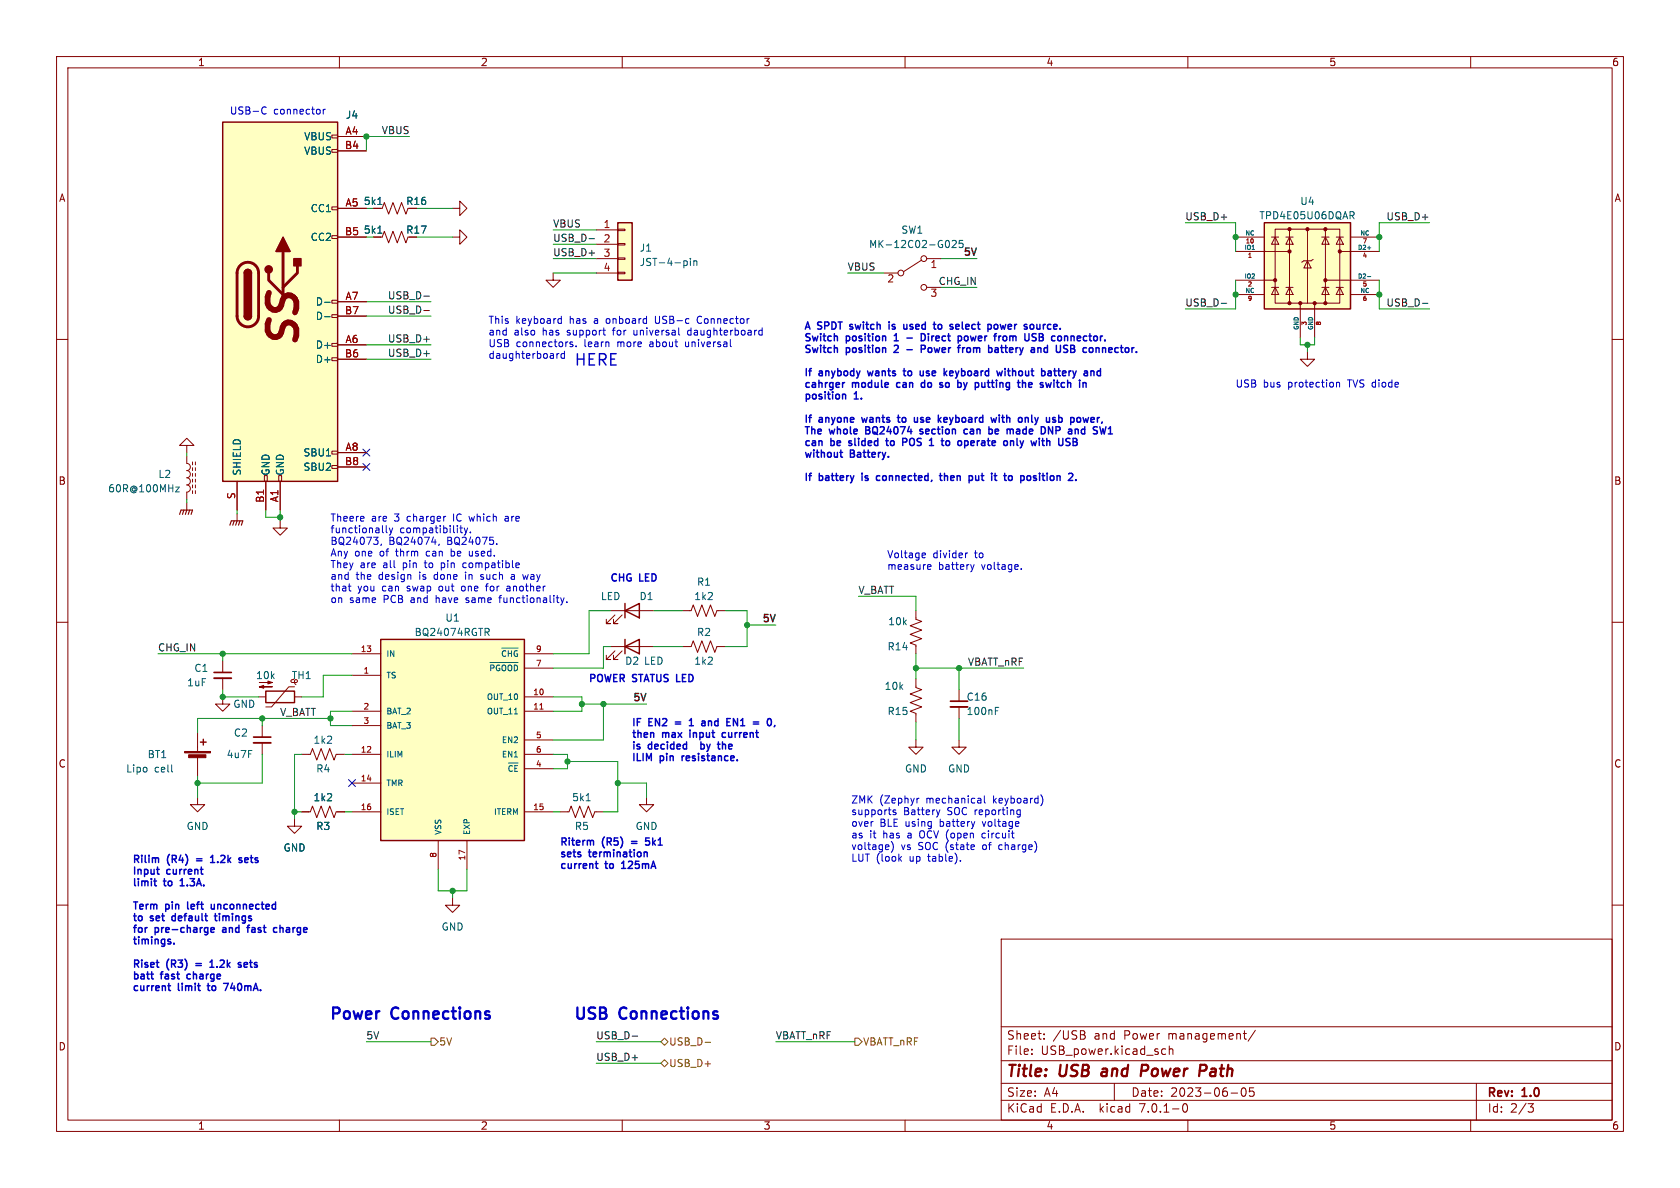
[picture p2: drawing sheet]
<svg xmlns="http://www.w3.org/2000/svg" width="297mm" height="210mm" viewBox="0 0 297 210" stroke-linecap="round" stroke-linejoin="round" font-family="sans-serif">
<defs><g id="words">
<text font-size="7.1" fill="#840000" x="53.8" y="61.8" transform="rotate(-90 53.8 61.8)">SS</text>
<g font-size="2.8" fill="#0000c2">
<text x="101.6" y="64.8">HERE</text>
<text x="58.4" y="180.3">Power</text>
<text x="69.4" y="180.3">Connections</text>
<text x="101.6" y="180.3">USB</text>
<text x="109.7" y="180.3">Connections</text>
</g>
<g font-size="2.8" fill="#840000">
<text x="178" y="190.8">Title:</text>
<text x="187.4" y="190.8">USB</text>
<text x="195.5" y="190.8">and</text>
<text x="203" y="190.8">Power</text>
<text x="213.9" y="190.8">Path</text>
</g>
<g font-size="2.1" fill="#840000">
<text x="178" y="183.9">Sheet:</text>
<text x="186.2" y="183.9">/USB</text>
<text x="193.4" y="183.9">and</text>
<text x="198.7" y="183.9">Power</text>
<text x="206.6" y="183.9">management/</text>
<text x="178" y="186.6">File:</text>
<text x="184" y="186.6">USB_power.kicad_sch</text>
<text x="178" y="196.8">KiCad</text>
<text x="178" y="194">Size:</text>
<text x="184.6" y="194">A4</text>
<text x="185.7" y="196.8">E.D.A.</text>
<text x="194.4" y="196.8">kicad</text>
<text x="200" y="194">Date:</text>
<text x="201.5" y="196.8">7.0.1-0</text>
<text x="206.9" y="194">2023-06-05</text>
<text x="263" y="194.2">Rev:</text>
<text x="263" y="196.8">Id:</text>
<text x="267" y="196.8">2/3</text>
<text x="269.2" y="194.2">1.0</text>
</g>
<g font-size="1.8" fill="#840000">
<text x="35" y="11.8">1</text>
<text x="85" y="11.8">2</text>
<text x="135" y="11.8">3</text>
<text x="185" y="11.8">4</text>
<text x="235" y="11.8">5</text>
<text x="285" y="11.8">6</text>
<text x="10.4" y="35.8">A</text>
<text x="285.4" y="35.8">A</text>
<text x="64.3" y="41.5">5k1</text>
<text x="64.3" y="36.4">5k1</text>
<text x="71.8" y="41.5">R17</text>
<text x="71.8" y="36.4">R16</text>
<text x="10.3" y="85.8">B</text>
<text x="285.3" y="85.8">B</text>
<text x="10.3" y="135.8">C</text>
<text x="285.3" y="135.8">C</text>
<text x="10.3" y="185.8">D</text>
<text x="285.3" y="185.8">D</text>
<text x="35" y="199.8">1</text>
<text x="85" y="199.8">2</text>
<text x="135" y="199.8">3</text>
<text x="185" y="199.8">4</text>
<text x="235" y="199.8">5</text>
<text x="285" y="199.8">6</text>
</g>
<g font-size="1.8" fill="#0000c2">
<text x="40.6" y="20.3">USB-C</text>
<text x="48.4" y="20.3">connector</text>
<text x="86.4" y="57.3">This</text>
<text x="86.4" y="59.4">and</text>
<text x="90.9" y="59.4">also</text>
<text x="91.2" y="57.3">keyboard</text>
<text x="96" y="59.4">has</text>
<text x="100.4" y="59.4">support</text>
<text x="100.8" y="57.3">has</text>
<text x="105.2" y="57.3">a</text>
<text x="107.4" y="57.3">onboard</text>
<text x="108.6" y="59.4">for</text>
<text x="112.4" y="59.4">universal</text>
<text x="116.2" y="57.3">USB-c</text>
<text x="122.1" y="59.4">daughterboard</text>
<text x="123.8" y="57.3">Connector</text>
<text x="142.2" y="58.3">A SPDT</text>
<text x="150.7" y="58.3">switch</text>
<text x="158" y="58.3">is</text>
<text x="161" y="58.3">used</text>
<text x="166.8" y="58.3">to</text>
<text x="170" y="58.3">select</text>
<text x="177" y="58.3">power</text>
<text x="183.9" y="58.3">source.</text>
<text x="86.4" y="61.4">USB</text>
<text x="86.4" y="63.5">daughterboard</text>
<text x="91.3" y="61.4">connectors.</text>
<text x="103.4" y="61.4">learn</text>
<text x="109.3" y="61.4">more</text>
<text x="115.1" y="61.4">about</text>
<text x="121.5" y="61.4">universal</text>
<text x="142.2" y="60.4">Switch</text>
<text x="142.2" y="62.5">Switch</text>
<text x="149.7" y="60.4">position</text>
<text x="149.7" y="62.5">position</text>
<text x="158.6" y="60.4">1</text>
<text x="158.6" y="62.5">2</text>
<text x="164.1" y="60.4">Direct</text>
<text x="164.1" y="62.5">Power</text>
<text x="171" y="60.4">power</text>
<text x="171.1" y="62.5">from</text>
<text x="176.8" y="62.5">battery</text>
<text x="177.8" y="60.4">from</text>
<text x="183.6" y="60.4">USB</text>
<text x="184.7" y="62.5">and</text>
<text x="188.7" y="60.4">connector.</text>
<text x="189.5" y="62.5">USB</text>
<text x="194.7" y="62.5">connector.</text>
<text x="142.2" y="66.6">If</text>
<text x="142.2" y="68.6">cahrger</text>
<text x="142.2" y="70.7">position</text>
<text x="144.9" y="66.6">anybody</text>
<text x="150.8" y="68.6">module</text>
<text x="151.1" y="70.7">1.</text>
<text x="153.9" y="66.6">wants</text>
<text x="159" y="68.6">can</text>
<text x="160.7" y="66.6">to</text>
<text x="163.8" y="68.6">do</text>
<text x="163.9" y="66.6">use</text>
<text x="167.4" y="68.6">so</text>
<text x="168.5" y="66.6">keyboard</text>
<text x="170.9" y="68.6">by</text>
<text x="174.4" y="68.6">putting</text>
<text x="178.3" y="66.6">without</text>
<text x="182.4" y="68.6">the</text>
<text x="186.5" y="66.6">battery</text>
<text x="186.7" y="68.6">switch</text>
<text x="194.5" y="66.6">and</text>
<text x="218.4" y="68.6">USB</text>
<text x="223.3" y="68.6">bus</text>
<text x="227.8" y="68.6">protection</text>
<text x="238.5" y="68.6">TVS diode</text>
<text x="142.2" y="74.8">If</text>
<text x="142.2" y="76.9">The</text>
<text x="144.9" y="74.8">anyone</text>
<text x="146.8" y="76.9">whole</text>
<text x="152.9" y="74.8">wants</text>
<text x="153.5" y="76.9">BQ24074</text>
<text x="159.7" y="74.8">to</text>
<text x="162.9" y="74.8">use</text>
<text x="163.5" y="76.9">section</text>
<text x="167.5" y="74.8">keyboard</text>
<text x="171.7" y="76.9">can</text>
<text x="176.4" y="76.9">be</text>
<text x="177.3" y="74.8">with</text>
<text x="180" y="76.9">made</text>
<text x="182.5" y="74.8">only</text>
<text x="186.5" y="76.9">DNP</text>
<text x="187.7" y="74.8">usb</text>
<text x="191.7" y="76.9">and</text>
<text x="192.4" y="74.8">power,</text>
<text x="196.5" y="76.9">SW1</text>
<text x="142.2" y="78.9">can</text>
<text x="142.2" y="81">without</text>
<text x="147" y="78.9">be</text>
<text x="150.4" y="81">Battery.</text>
<text x="150.6" y="78.9">slided</text>
<text x="157.6" y="78.9">to</text>
<text x="160.8" y="78.9">POS</text>
<text x="166" y="78.9">1</text>
<text x="168.5" y="78.9">to</text>
<text x="171.8" y="78.9">operate</text>
<text x="180.2" y="78.9">only</text>
<text x="185.5" y="78.9">with</text>
<text x="142.2" y="85.1">If</text>
<text x="144.9" y="85.1">battery</text>
<text x="152.9" y="85.1">is</text>
<text x="155.8" y="85.1">connected,</text>
<text x="167.5" y="85.1">then</text>
<text x="172.9" y="85.1">put</text>
<text x="177.3" y="85.1">it</text>
<text x="180" y="85.1">to</text>
<text x="183.2" y="85.1">position</text>
<text x="58.4" y="92.3">Theere</text>
<text x="58.4" y="94.3">functionally</text>
<text x="65.7" y="92.3">are</text>
<text x="69.8" y="92.3">3</text>
<text x="70.7" y="94.3">compatibility.</text>
<text x="72.1" y="92.3">charger</text>
<text x="80.4" y="92.3">IC which</text>
<text x="89.8" y="92.3">are</text>
<text x="58.4" y="96.4">BQ24073,</text>
<text x="58.4" y="98.5">Any</text>
<text x="58.4" y="100.5">They</text>
<text x="62.7" y="98.5">one</text>
<text x="63.7" y="100.5">are</text>
<text x="67.2" y="98.5">of</text>
<text x="67.8" y="100.5">all</text>
<text x="68.8" y="96.4">BQ24074,</text>
<text x="70.2" y="98.5">thrm</text>
<text x="71.4" y="100.5">pin</text>
<text x="75.4" y="100.5">to</text>
<text x="75.6" y="98.5">can</text>
<text x="78.3" y="100.5">pin</text>
<text x="79.1" y="96.4">BQ24075.</text>
<text x="80.1" y="98.5">be</text>
<text x="82.3" y="100.5">compatible</text>
<text x="83.4" y="98.5">used.</text>
<text x="156.8" y="98.8">Voltage</text>
<text x="156.8" y="100.8">measure</text>
<text x="165" y="98.8">divider</text>
<text x="165.9" y="100.8">battery</text>
<text x="172.4" y="98.8">to</text>
<text x="173.6" y="100.8">voltage.</text>
<text x="58.4" y="102.6">and</text>
<text x="58.4" y="104.6">that</text>
<text x="58.4" y="106.7">on</text>
<text x="61.8" y="106.7">same</text>
<text x="63" y="102.6">the</text>
<text x="63.3" y="104.6">you</text>
<text x="67" y="102.6">design</text>
<text x="67.6" y="104.6">can</text>
<text x="67.9" y="106.7">PCB</text>
<text x="72.1" y="104.6">swap</text>
<text x="72.8" y="106.7">and</text>
<text x="74.3" y="102.6">is</text>
<text x="77" y="102.6">done</text>
<text x="77.3" y="106.7">have</text>
<text x="77.9" y="104.6">out</text>
<text x="82" y="104.6">one</text>
<text x="82.6" y="102.6">in</text>
<text x="82.8" y="106.7">same</text>
<text x="85.5" y="102.6">such</text>
<text x="86.5" y="104.6">for</text>
<text x="88.8" y="106.7">functionality.</text>
<text x="90.2" y="104.6">another</text>
<text x="91" y="102.6">a</text>
<text x="93.2" y="102.6">way</text>
<text x="107.9" y="102.9">CHG</text>
<text x="113.2" y="102.9">LED</text>
<text x="104.1" y="120.7">POWER STATUS LED</text>
<text x="111.8" y="128.4">IF</text>
<text x="111.8" y="130.5">then</text>
<text x="114.8" y="128.4">EN2</text>
<text x="117.2" y="130.5">max</text>
<text x="119.8" y="128.4">=</text>
<text x="122.4" y="130.5">input</text>
<text x="125.3" y="128.4">and</text>
<text x="128.6" y="130.5">current</text>
<text x="130.1" y="128.4">EN1</text>
<text x="135.2" y="128.4">=</text>
<text x="111.8" y="132.6">is</text>
<text x="111.8" y="134.6">ILIM</text>
<text x="114.7" y="132.6">decided</text>
<text x="116.8" y="134.6">pin</text>
<text x="121" y="134.6">resistance.</text>
<text x="124.8" y="132.6">by</text>
<text x="128.2" y="132.6">the</text>
<text x="150.5" y="142.1">ZMK</text>
<text x="155.5" y="142.1">(Zephyr</text>
<text x="163.8" y="142.1">mechanical</text>
<text x="175.7" y="142.1">keyboard)</text>
<text x="99.1" y="149.6">Riterm</text>
<text x="106.6" y="149.6">(R5)</text>
<text x="112.1" y="149.6">=</text>
<text x="115" y="149.6">5k1</text>
<text x="150.5" y="144.2">supports</text>
<text x="150.5" y="146.2">over</text>
<text x="150.5" y="148.3">as</text>
<text x="153.8" y="148.3">it</text>
<text x="155.6" y="146.2">BLE using</text>
<text x="156.2" y="148.3">has</text>
<text x="159.8" y="144.2">Battery</text>
<text x="160.6" y="148.3">a</text>
<text x="162.9" y="148.3">OCV (open</text>
<text x="166.3" y="146.2">battery</text>
<text x="167.6" y="144.2">SOC reporting</text>
<text x="174" y="146.2">voltage</text>
<text x="174.1" y="148.3">circuit</text>
<text x="23.5" y="152.6">Rilim</text>
<text x="23.5" y="154.7">Input</text>
<text x="29.6" y="154.7">current</text>
<text x="29.7" y="152.6">(R4)</text>
<text x="35.2" y="152.6">=</text>
<text x="38.1" y="152.6">1.2k</text>
<text x="43.5" y="152.6">sets</text>
<text x="99.1" y="151.6">sets</text>
<text x="99.1" y="153.7">current</text>
<text x="104.3" y="151.6">termination</text>
<text x="107.2" y="153.7">to</text>
<text x="110.4" y="153.7">125mA</text>
<text x="150.5" y="150.3">voltage)</text>
<text x="150.5" y="152.4">LUT (look</text>
<text x="159.3" y="150.3">vs</text>
<text x="160.8" y="152.4">up</text>
<text x="162.4" y="150.3">SOC (state</text>
<text x="164.2" y="152.4">table).</text>
<text x="174" y="150.3">of</text>
<text x="177" y="150.3">charge)</text>
<text x="23.5" y="156.7">limit</text>
<text x="23.5" y="160.9">Term</text>
<text x="29.1" y="156.7">to</text>
<text x="29.4" y="160.9">pin</text>
<text x="32.4" y="156.7">1.3A.</text>
<text x="33.6" y="160.9">left</text>
<text x="38.2" y="160.9">unconnected</text>
<text x="23.5" y="162.9">to</text>
<text x="23.5" y="165">for</text>
<text x="23.5" y="167">timings.</text>
<text x="26.7" y="162.9">set</text>
<text x="27.5" y="165">pre-charge</text>
<text x="30.9" y="162.9">default</text>
<text x="38.9" y="162.9">timings</text>
<text x="39.9" y="165">and</text>
<text x="44.7" y="165">fast</text>
<text x="49.6" y="165">charge</text>
<text x="23.5" y="171.1">Riset</text>
<text x="23.5" y="173.2">batt</text>
<text x="28.6" y="173.2">fast</text>
<text x="29.6" y="171.1">(R3)</text>
<text x="33.6" y="173.2">charge</text>
<text x="35.1" y="171.1">=</text>
<text x="38" y="171.1">1.2k</text>
<text x="43.4" y="171.1">sets</text>
<text x="23.5" y="175.3">current</text>
<text x="31.6" y="175.3">limit</text>
<text x="37.3" y="175.3">to</text>
<text x="40.5" y="175.3">740mA.</text>
</g>
<g font-size="1.8" fill="#a90000">
<text x="61" y="23.9">A4</text>
<text x="60.9" y="26.4">B4</text>
<text x="60.9" y="41.7">B5</text>
<text x="61" y="36.6">A5</text>
<text x="106.6" y="40.4">1</text>
<text x="106.6" y="42.9">2</text>
<text x="106.6" y="45.5">3</text>
<text x="164.4" y="47.6">1</text>
<text x="61" y="53.1">A7</text>
<text x="106.6" y="48">4</text>
<text x="156.8" y="50.2">2</text>
<text x="164.4" y="52.7">3</text>
<text x="60.9" y="55.6">B7</text>
<text x="60.9" y="63.2">B6</text>
<text x="61" y="60.7">A6</text>
<text x="60.9" y="82.3">B8</text>
<text x="61" y="79.8">A8</text>
<text x="41.7" y="88.3" transform="rotate(-90 41.7 88.3)">S</text>
<text x="46.7" y="88.9" transform="rotate(-90 46.7 88.9)">B1</text>
<text x="49.3" y="88.8" transform="rotate(-90 49.3 88.8)">A1</text>
</g>
<g font-size="1.8" fill="#006464">
<text x="61.1" y="21.1">J4</text>
<text x="53.6" y="25">VBUS</text>
<text x="53.6" y="27.5">VBUS</text>
<text x="54.8" y="37.7">CC1</text>
<text x="159.3" y="41.5">SW1</text>
<text x="222.6" y="38.9">TPD4E05U06DQAR</text>
<text x="229.8" y="36.4">U4</text>
<text x="54.8" y="42.7">CC2</text>
<text x="113" y="44.6">J1</text>
<text x="113" y="47.2">JST-4-pin</text>
<text x="153.6" y="44">MK-12C02-G025</text>
<text x="55.7" y="54.2">D-</text>
<text x="55.7" y="56.7">D-</text>
<text x="55.7" y="61.8">D+</text>
<text x="55.7" y="64.3">D+</text>
<text x="53.5" y="80.8">SBU1</text>
<text x="53.5" y="83.4">SBU2</text>
<text x="19.1" y="87.2">60R@100MHz</text>
<text x="27.9" y="84.6">L2</text>
<text x="42.7" y="84.1" transform="rotate(-90 42.7 84.1)">SHIELD</text>
<text x="47.8" y="84.1" transform="rotate(-90 47.8 84.1)">GND</text>
<text x="50.4" y="84.1" transform="rotate(-90 50.4 84.1)">GND</text>
<text x="106.2" y="106.2">LED</text>
<text x="113" y="106.2">D1</text>
<text x="122.7" y="106.2">1k2</text>
<text x="123.2" y="103.7">R1</text>
<text x="73.2" y="112.6">BQ24074RGTR</text>
<text x="78.7" y="110">U1</text>
<text x="123.2" y="112.6">R2</text>
<text x="157" y="110.7">10k</text>
<text x="34.3" y="118.9">C1</text>
<text x="110.5" y="117.7">D2 LED</text>
<text x="122.7" y="117.7">1k2</text>
<text x="156.8" y="115.1">R14</text>
<text x="33" y="121.5">1uF</text>
<text x="41.2" y="125.3">GND</text>
<text x="45.2" y="120.2">10k</text>
<text x="51.5" y="120.2">TH1</text>
<text x="156.3" y="122.1">10k</text>
<text x="170.8" y="124">C16</text>
<text x="41.3" y="130.4">C2</text>
<text x="55.4" y="131.6">1k2</text>
<text x="156.8" y="126.6">R15</text>
<text x="170.8" y="126.6">100nF</text>
<text x="22.2" y="136.7">Lipo</text>
<text x="26" y="134.2">BT1</text>
<text x="27.3" y="136.7">cell</text>
<text x="40" y="134.2">4u7F</text>
<text x="55.8" y="136.7">R4</text>
<text x="159.9" y="136.7">GND</text>
<text x="167.5" y="136.7">GND</text>
<text x="55.4" y="141.8">1k2</text>
<text x="101.1" y="141.8">5k1</text>
<text x="32.9" y="146.9">GND</text>
<text x="55.8" y="146.9">R3</text>
<text x="101.6" y="146.9">R5</text>
<text x="112.3" y="146.9">GND</text>
<text x="50.1" y="150.7">GND</text>
<text x="78" y="164.7">GND</text>
</g>
<g font-size="1.8" fill="#0f0f0f">
<text x="67.4" y="23.8">VBUS</text>
<text x="97.8" y="40.3">VBUS</text>
<text x="209.5" y="39">USB_D+</text>
<text x="245" y="39">USB_D+</text>
<text x="97.8" y="42.8">USB_D-</text>
<text x="97.8" y="45.4">USB_D+</text>
<text x="149.9" y="47.9">VBUS</text>
<text x="170" y="45.3">5V</text>
<text x="68.5" y="53">USB_D-</text>
<text x="165.8" y="50.5">CHG_IN</text>
<text x="68.5" y="55.5">USB_D-</text>
<text x="209.5" y="54.3">USB_D-</text>
<text x="245" y="54.3">USB_D-</text>
<text x="68.5" y="60.6">USB_D+</text>
<text x="68.5" y="63.2">USB_D+</text>
<text x="151.8" y="105.1">V_BATT</text>
<text x="134.5" y="110">5V</text>
<text x="27.9" y="115.2">CHG_IN</text>
<text x="171" y="117.8">VBATT_nRF</text>
<text x="111.6" y="124">5V</text>
<text x="49.5" y="126.7">V_BATT</text>
<text x="64.8" y="183.8">5V</text>
<text x="105.4" y="183.8">USB_D-</text>
<text x="137.2" y="183.8">VBATT_nRF</text>
<text x="105.4" y="187.6">USB_D+</text>
</g>
<g font-size="1.8" fill="#725600">
<text x="77.7" y="185">5V</text>
<text x="118.3" y="185">USB_D-</text>
<text x="152.6" y="185">VBATT_nRF</text>
<text x="118.3" y="188.8">USB_D+</text>
</g>
<g font-size="1.4" fill="#a90000">
<text x="63.7" y="115.3">13</text>
<text x="64.2" y="119.1">1</text>
<text x="94.7" y="117.9">7</text>
<text x="94.7" y="115.3">9</text>
<text x="64.2" y="125.5">2</text>
<text x="94.2" y="122.9">10</text>
<text x="94.2" y="125.5">11</text>
<text x="64.2" y="128">3</text>
<text x="94.7" y="130.6">5</text>
<text x="63.7" y="133.1">12</text>
<text x="94.7" y="135.6">4</text>
<text x="94.7" y="133.1">6</text>
<text x="63.7" y="138.2">14</text>
<text x="63.7" y="143.3">16</text>
<text x="94.2" y="143.3">15</text>
<text x="77.2" y="151.7" transform="rotate(-90 77.2 151.7)">8</text>
<text x="82.3" y="152.2" transform="rotate(-90 82.3 152.2)">17</text>
</g>
<g font-size="1.4" fill="#006464">
<text x="68.3" y="116.3">IN</text>
<text x="86.3" y="119.3">~{PGOOD}</text>
<text x="88.4" y="116.8">~{CHG}</text>
<text x="68.3" y="120.1">TS</text>
<text x="85.9" y="123.9">OUT_10</text>
<text x="68.3" y="126.4">BAT_2</text>
<text x="68.3" y="129">BAT_3</text>
<text x="85.9" y="126.4">OUT_11</text>
<text x="88.6" y="131.5">EN2</text>
<text x="68.3" y="134">ILIM</text>
<text x="88.6" y="134">EN1</text>
<text x="89.6" y="137.1">~{CE}</text>
<text x="68.3" y="139.1">TMR</text>
<text x="68.3" y="144.2">ISET</text>
<text x="78.2" y="147.6" transform="rotate(-90 78.2 147.6)">VSS</text>
<text x="83.2" y="147.6" transform="rotate(-90 83.2 147.6)">EXP</text>
<text x="87.2" y="144.2">ITERM</text>
</g>
<g font-size="1.1" fill="#006464">
<text x="220.1" y="41.7">NC</text>
<text x="240.4" y="41.7">NC</text>
<text x="219.9" y="44.2">IO1</text>
<text x="240" y="44.2">D2+</text>
<text x="240.8" y="43.3">7</text>
<text x="219.9" y="49.3">IO2</text>
<text x="220.1" y="51.8">NC</text>
<text x="220.5" y="50.9">2</text>
<text x="240" y="49.3">D2-</text>
<text x="240.4" y="51.8">NC</text>
<text x="240.8" y="50.9">5</text>
<text x="229.6" y="58.4" transform="rotate(-90 229.6 58.4)">GND</text>
<text x="231.3" y="57.6" transform="rotate(-90 231.3 57.6)">3</text>
<text x="232.2" y="58.4" transform="rotate(-90 232.2 58.4)">GND</text>
</g>
<g font-size="1.1" fill="#a90000">
<text x="220.1" y="43.3">10</text>
<text x="220.5" y="45.8">1</text>
<text x="240.8" y="45.8">4</text>
<text x="220.5" y="53.5">9</text>
<text x="240.8" y="53.5">6</text>
<text x="233.8" y="57.6" transform="rotate(-90 233.8 57.6)">8</text>
</g>
</g></defs>
<g fill="none" stroke="#840000" stroke-width=".18">
<path d="M10 10h277v190h-277zM12 12h273v186h-273zM60 10v2M110 10v2M160 10v2M210 10v2M260 10v2M58.7 36.6h1v.5h-1zM58.7 23.9h1v.5h-1zM58.7 26.4h1v.5h-1zM59.7 36.8h5.1M59.7 24.1h5.1"/>
<path d="M59.7 26.7h5.1M67.3 36.8h.3l.3-1 .8 2 .8-2 .7 2 .8-2 .8 2 .3-1M80 36.8h1.3v-1.2l1.2 1.2-1.2 1.3v-1.3M10 60h2M58.7 55.6h1v.5h-1zM58.7 53.1h1v.5h-1zM58.7 41.7h1v.5h-1zM59.7 41.9h5.1M59.7 53.3h5.1M59.7 55.9h5.1M67.3 41.9h.3l.3-1 .8 2 .8-2 .7 2 .8-2 .8 2 .3-1M80 41.9h1.3v-1.3l1.2 1.3-1.2 1.3v-1.3"/>
<path d="M97.8 48.3v1.2h1.3l-1.3 1.3-1.3-1.3h1.3M105.4 40.6h3.8M105.4 43.2h3.8M105.4 45.7h3.8M105.4 48.3h3.8M109.2 48.1h1.3v.3h-1.3zM109.2 45.6h1.3v.2h-1.3zM109.2 43.1h1.3v.2h-1.3zM109.2 40.5h1.3v.3h-1.3zM156.2 48.3h2.5M162.9 46l-3.1 2M163.8 50.8h2.6"/>
<path d="M163.8 45.7h2.6M218.4 44.5h9.6M218.4 49.5h7M218.4 41.9h5.1M218.4 52.1h5.1M224.8 50.8h1.3M224.8 41.9h1.3M225.4 40.5h11.5v13.1h-11.5zM225.4 50.8l.7 1.3h-1.3zM225.4 41.9l.7 1.3h-1.3zM227.3 50.8h1.3M227.3 41.9h1.3"/>
<path d="M228 50.8l.6 1.3h-1.3zM228 41.9l.6 1.3h-1.3zM228 40.5v13.1M229.9 53.6v6.1M231.1 46.1l.7 1.3h-1.3zM231.1 40.5v13.1M232.2 45.8l-.4 .3h-1.3l-.4 .3M232.4 53.6v6.1M233.7 50.8h1.2M233.7 41.9h1.2M234.3 50.8l.6 1.3h-1.2zM234.3 41.9l.6 1.3h-1.2z"/>
<path d="M234.3 40.5v13.1M234.3 49.5h9.5M236.2 50.8h1.3M236.2 41.9h1.3M236.9 50.8l.6 1.3h-1.3zM236.9 41.9l.6 1.3h-1.3zM236.9 44.5h6.9M238.8 41.9h5M238.8 52.1h5M285 60h2M33 78.7h1.3l-1.3-1.2-1.3 1.2h1.3v1.3M58.7 79.8h1v.5h-1z"/>
<path d="M58.7 63.2h1v.6h-1zM58.7 60.7h1v.5h-1zM59.7 61h5.1M59.7 63.5h5.1M231.1 62.2v1.3h1.3l-1.3 1.3-1.2-1.3h1.2M33 80.6v1.3a.64 .64 0 0 1 .7 .7 .64 .64 0 0 1-.7 .6 .64 .64 0 0 1 .7 .6 .64 .64 0 0 1-.7 .7 .64 .64 0 0 1 .7 .6 .64 .64 0 0 1-.7 .6 .64 .64 0 0 1 .7 .7 .64 .64 0 0 1-.7 .6v1.3M33 88.9v1.3M34 81.7v.5M34 82.7v.5M34 83.7v.5M34 84.7v.5M34 85.7v.5"/>
<path d="M34 86.7v.5M34.5 81.7v.5M34.5 82.7v.5M34.5 83.7v.5M34.5 84.7v.5M34.5 85.7v.5M34.5 86.7v.5M41.9 85.1v5.1M41.9 90.8v1.3M46.7 84.1h.5v1h-.5zM47 85.1v5.1M49.3 84.1h.5v1h-.5z"/>
<path d="M49.5 92.1v1.2h1.3l-1.3 1.3-1.2-1.3h1.2M49.5 85.1v5.1M58.7 82.3h1v.5h-1zM59.7 80h5.1M59.7 82.6h5.1M10 110h2M39.4 116.8v2.1M39.4 119.9v2M62.2 119.4h5.1M62.2 115.6h5.1M92.7 115.6h5.1M92.7 118.1h5.1"/>
<path d="M107.9 108h7.7M107.9 114.3h7.7M108.7 108.7l-1.5 1.5h.7h-.7v-.7M108.7 115.1l-1.5 1.5h.7h-.7v-.8M110 108.7l-1.5 1.5h.7h-.7v-.7M110 115.1l-1.5 1.5h.7h-.7v-.8M120.6 108h1.6l.4-1.1 .7 2.1 .8-2.1 .7 2.1 .8-2.1 .8 2.1 .3-1h1.6M120.6 114.3h1.6l.4-1 .7 2 .8-2 .7 2 .8-2 .8 2 .3-1h1.6M161.9 108v1.5l1 .4-2 .7 2 .8-2 .7 2 .8-2 .8 1 .3v1.6M285 110h2M34.9 129.5v3.3M34.9 133.9v3.3"/>
<path d="M39.4 123.2v1.3h1.2l-1.2 1.2-1.3-1.2h1.3M45.7 123.2h1.3M46.4 128.3v2M46.4 131.3v2.1M52.1 120.4v.3l.2 .3M52.1 121.4h-1l-3.1 3.6h-1M52.1 123.2h1.2M53.3 133.4h1.6l.3-1.1 .8 2.1 .8-2.1 .7 2.1 .8-2.1 .8 2.1 .3-1h1.6M62.2 133.4h5.1M62.2 125.7h5.1M62.2 138.4h5.1M62.2 128.3h5.1"/>
<path d="M92.7 123.2h5.1M92.7 133.4h5.1M92.7 125.7h5.1M92.7 135.9h5.1M92.7 130.8h5.1M161.9 120v1.5l1 .4-2 .8 2 .7-2 .8 2 .8-2 .7 1 .4v1.5M161.9 130.8v1.3h1.3l-1.3 1.3-1.2-1.3h1.2M169.5 130.8v1.3h1.3l-1.3 1.3-1.2-1.3h1.2M169.5 121.9v2.1M169.5 125v2M10 160h2M34.9 141v1.2h1.3l-1.3 1.3-1.2-1.3h1.2"/>
<path d="M52.1 144.8v1.3h1.2l-1.2 1.2-1.3-1.2h1.3M53.3 143.5h1.6l.3-1 .8 2 .8-2 .7 2 .8-2 .8 2 .3-1h1.6M62.2 143.5h5.1M77.5 148.6v5.1M80 158.8v1.2h1.3l-1.3 1.3-1.3-1.3h1.3M82.5 148.6v5.1M92.7 143.5h5.1M99.1 143.5h1.5l.4-1 .7 2 .8-2 .8 2 .7-2 .8 2 .4-1h1.5M114.3 141v1.2h1.3l-1.3 1.3-1.3-1.3h1.3M285 160h2M177 166h108v32h-108zM60 198v2"/>
<path d="M110 198v2M160 198v2M177 194.5h108M177 191.5h108M177 187.5h108M177 181.5h108M182.4 186.3v.1M182.4 185.5v.1M184.6 183.6v.1M184.6 182.8v.1M191.5 182.9a.4 .4 0 0 1 .4 .4 .4 .4 0 0 1-.3 .4M191.6 182.3l.2 .2-.2 .3"/>
<path d="M197 191.5v3M205.5 186.3h.6M205.5 185.5h.6M206.7 185.5l.2-.1 .4 .1 .1 .9M206.7 184.9v1.5M209.2 195.2l.2-.1a.81 .81 0 0 1 .6 .6 .81 .81 0 0 1-.3 .8l-.1 .1a.81 .81 0 0 1-.4-1.4zM210 198v2M217.6 193.2h1.2M219.6 192.4l.2-.1a.81 .81 0 0 1 .6 .6 .81 .81 0 0 1-.3 .8l-.2 .1a.81 .81 0 0 1-.6-.6 .81 .81 0 0 1 .3-.8zM219.8 182.7h.6M220.1 183.6l.3 .1M221.6 192.3h-.7v.7l.2-.1h.5l.1 .3-.1 .5-.2 .1-.5-.1"/>
<path d="M221.9 182.1l-1.3 2M260 198v2M261 191.5v6.5M270.1 195.1h1l-.5 .6 .4 .1 .1 .5-.3 .3h-.4"/>
<circle cx="159.3" cy="48.3" r=".51"/>
<circle cx="163.3" cy="50.8" r=".51"/>
<circle cx="163.3" cy="45.7" r=".51"/>
</g>
<path d="M201.8 189.3h.7M202.7 188.2h-.8l-.2 2M212.2 188.2l1 .1M213.2 189.1l-.3 .2h-.8" fill="none" stroke="#840000" stroke-width=".4"/>
<g fill="#ffffc2" stroke="#ffffc2" stroke-width=".18">
<path d="M223.5 39.4h15.3v15.2h-15.3z"/>
<path d="M109.2 39.4h2.6v10.1h-2.6z"/>
<path d="M39.4 21.6h20.3v63.5h-20.3z"/>
<path d="M67.3 113h25.4v35.6h-25.4z"/>
</g>
<g fill="none" stroke="#840000" stroke-width=".25">
<path d="M39.4 21.6h20.3v63.5h-20.3zM109.2 39.4h2.6v10.1h-2.6zM223.5 39.4h15.3v15.2h-15.3zM43.2 55.9a.64 .64 0 0 0 .6 .6 .64 .64 0 0 0 .6-.6M43.2 48.3a.64 .64 0 0 1 .6-.7 .64 .64 0 0 1 .6 .7M67.3 113h25.4v35.6h-25.4zM110.5 108l2.5-1.3v2.5zM110.5 114.3l2.5-1.3v2.6zM110.5 106.7v2.5M110.5 113v2.6M35.4 131.2h1M35.9 130.7v1"/>
<path d="M47 122.2h5.1v2h-5.1z"/>
</g>
<g fill="#840000" stroke="#840000" stroke-width=".18">
<path d="M45.8 120.7h2.3l-.7 .2v-.5l.7 .3z"/>
<path d="M45.8 121.4l.8-.2v.5l-.8-.3h2.3z"/>
<path d="M32.6 132.8h4.6v.3h-4.6z"/>
<path d="M33.4 133.4h3v.5h-3z"/>
<circle cx="225.4" cy="49.5" r=".28"/>
<circle cx="228" cy="53.6" r=".28"/>
<circle cx="228" cy="44.5" r=".28"/>
<circle cx="228" cy="40.5" r=".28"/>
<circle cx="229.9" cy="53.6" r=".28"/>
<circle cx="231.1" cy="40.5" r=".28"/>
<circle cx="234.3" cy="53.6" r=".28"/>
<circle cx="234.3" cy="49.5" r=".28"/>
<circle cx="234.3" cy="40.5" r=".28"/>
<circle cx="236.9" cy="44.5" r=".28"/>
<circle cx="232.4" cy="53.6" r=".28"/>
</g>
<g fill="none" stroke="#006464" stroke-width=".18">
<path d="M66.8 36.1h.7M239 38.1l.4 .6M239.2 37.4l.2 .3-.1 .3-.1 .1M57.4 53.4h1M57.4 56h1M66.8 41.2h.7M121 46.1h.3l.2 .2-.1 .5-.4 .1M122.1 45.7v.1M122.1 46.1v.8M122.7 46.2l.1-.1 .3 .1 .1 .7M122.7 46.1v.8M167.4 42.5a.68 .68 0 0 1 .5 .6 .68 .68 0 0 1-.5 .7"/>
<path d="M168.3 42.6l.5-.1 .3 .4-.8 .9h.8M170.2 42.5h-.6l-.1 .6 .2-.1h.4l.2 .5M241.8 43.8h.5M241.8 48.9h.5M31 86.1h.7l-.7 .8h.7M57.7 80.6h.7M86.1 111.7l.4 .6M86.2 111.1l.3 .2-.1 .3-.2 .1M86.6 117.1h5M87.3 117.9l-.1-.3h-.4v1M88.3 117.6h-.4l-.1 .2M88.7 114.6h2.9"/>
<path d="M88.7 117.9a.34 .34 0 0 1 .4-.4 .34 .34 0 0 1 .3 .4M89.4 115.1l-.3-.1-.3 .3M89.8 117.9a.34 .34 0 0 1 .3-.4 .34 .34 0 0 1 .4 .4M89.9 115v1M90.4 115v1M91.5 117.8l-.2-.2h-.4v1M91.5 115.1h-.4l-.2 .2M30.4 136.4l.1 .1M89.9 134.9h1.7M90.6 135.4l-.3-.1-.3 .3M90.9 126.2h.6M91.5 135.3h-.5v1.1"/>
<path d="M176 125h.6M103.6 141.6h.8"/>
</g>
<path d="M241 42.2h.6l-.4 .8M241.3 44.7l-.2 .5M241.5 49.8h-.4v.4M95.4 125.4h.6" fill="none" stroke="#a90000" stroke-width=".18"/>
<path d="M37.8 119.9h3.1M44.8 131.3h3.1M168 125h3.1" fill="none" stroke="#840000" stroke-width=".33"/>
<path d="M37.8 118.9h3.1M44.8 130.3h3.1M168 124h3.1" fill="none" stroke="#840000" stroke-width=".3"/>
<path d="M42.5 46.9a1.9 1.9 0 0 1 2-.4 1.9 1.9 0 0 1 1.2 1.8v7.6a1.91 1.91 0 0 1-1.9 1.9 1.91 1.91 0 0 1-1.9-1.9v-7.8l.2-.6zM47.5 48.3v1.2l2.5 2.6M50 44.5v8.8M52.6 47v1.3l-2.6 2.5" fill="none" stroke="#840000" stroke-width=".51"/>
<g fill="#840000" stroke="#840000" stroke-width=".25">
<path d="M43.2 55.9h1.2a.64 .64 0 0 1-.6 .6 .64 .64 0 0 1-.6-.6z"/>
<path d="M43.2 48.3h1.2v7.6h-1.2z"/>
<path d="M43.4 47.8a.64 .64 0 0 1 .7-.1 .64 .64 0 0 1 .3 .6h-1.2z"/>
<path d="M50 41.9l1.3 2.6h-2.5z"/>
<path d="M51.9 45.7h1.3v1.3h-1.3z"/>
<circle cx="47.5" cy="47.6" r=".63"/>
</g>
<path d="M31.7 90.9l.3-.7h2l-.2 .7M32.5 90.2l-.2 .7M33 90.2l-.2 .7M33.5 90.2l-.2 .7M40.6 92.8l.3-.7h2l-.2 .7M41.4 92.1l-.3 .7M41.9 92.1l-.2 .7M42.4 92.1l-.2 .7" fill="none" stroke="#840000" stroke-width=".2"/>
<path d="M76.2 183.5h.6l.7 .7-.7 .6h-.6zM116.8 188l.7-.7 .6 .7-.6 .6zM116.8 184.2l.7-.7 .6 .7-.6 .6zM124.7 184.3h.9M151.1 183.5h.7l.6 .7-.6 .6h-.7z" fill="none" stroke="#725600" stroke-width=".18"/>
<path d="M74.9 52.4h1M74.9 54.9h1M104.1 42.2h1M215.9 53.6h1M251.5 53.6h.9M111.8 183.2h.9" fill="none" stroke="#0f0f0f" stroke-width=".18"/>
<g fill="none" stroke="#0000c2" stroke-width=".18">
<path d="M46.7 18.9l.4 .1M57.1 19.3v.9M57.5 19.3l-.4 .3M47.1 20l-.4 .2M98.9 56.3l.3 .1M99.2 55.9v1.3M99.2 57.1l-.3 .1M106.6 58.4h.4M106.8 59.2h.2M120 58v1l.2 .2M134.7 58.4h-.3l-.3 .2 .2 .6h.4M134.7 58v1.2"/>
<path d="M98.5 62.5v.8M98.8 62.5l-.3 .2M99.8 62.6l-.4-.1-.2 .2 .1 .6h.5M99.8 62.1v1.2M100.8 60.8l.4 .1 .1 .2-.2 .2-.3-.1M100.8 60.5h.4M101.8 61.2v.1M129.1 60v1.1l.2 .2M236.3 67.6v.8M236.3 67.7l.2-.1h.3v.8M67.4 96.2l-.1 .2M68.3 92.9v1.1l.2 .2"/>
<path d="M68.8 93.3l.3 .9M69.1 94.2l-.1 .3M69.4 93.3l-.3 .9M77.7 96.2l-.2 .2M78.7 91.3h.1M81.3 93.3h.5M81.5 92.9v1.1l.3 .2M82.1 93.3l.3 .9M82.4 94.2l-.2 .3M82.7 93.3l-.3 .9M83.2 94.1v.1M87.8 96.1v.1"/>
<path d="M91.4 99.5l.3 .1 .1 .2-.6 .1M163.2 97.8h.4v.3l-.6 .1M163.6 98.5l-.4 .1M164.2 99.8l.3 .1 .1 .2-.6 .1M171.1 97.8l-.3 .1M172.2 99.8l-.3 .9M61.6 103.6h.4M61.9 104.5h.1M85.8 103.6h.5M88.2 105.7h.5M89.7 103.6l-.1 .1M89.7 104l-.1 .2 .1 .3"/>
<path d="M90.5 101.6h-.1M90.5 101.9l-.1 .2 .1 .3M91.7 100.3l-.3 .1M92.4 101.6l.2 .8M99.1 105.7l.3 .8M99.4 106.5l-.3 .4M99.7 105.7l-.3 .8M100.2 106.4v.1M164.5 100.6l-.3 .1M180.6 100.5v.2M157.6 148.8a1.49 1.49 0 0 1 0 1.8M158.4 143.2h-.3l-.2 .1v.2l.5 .2v.3h-.5"/>
<path d="M159 151.8l.4 .4M159.4 151.4l-.5 .5M162.5 141.1l-.3 .1M166.2 143.2l-.3 .8M169.8 152.1v.1M172.3 145.2l-.3 .9M173.2 141.1l.2 .2v.7M173.4 141.9l-.4 .1M173.4 141.4l-.4 .1M174 140.7v1.1l.2 .2M179.9 144h.5M179.9 143.2h.5"/>
<path d="M180.4 143.2v1l-.3 .2M184.1 140.6a1.49 1.49 0 0 1 0 1.8"/>
</g>
<g fill="none" stroke="#0000c2" stroke-width=".25">
<path d="M157.2 56.9v.1M157.2 57.3v.9M158.2 59.3h-.1M160.3 59.8h1M160.3 57.3v.9M160.3 58.1l-.3 .1M162.9 59v1.2a.66 .66 0 0 0 .7-.5 .66 .66 0 0 0-.4-.7M166.2 57.3l-.3 .1-.1 .2 .1 .5 .3 .1M169 58l.2 .2 .3-.1M169.5 57.4l-.3-.1-.2 .2M169.5 59.4h.3l.2 .2-.1 .5-.4 .1M169.6 57.6l-.6 .2"/>
<path d="M170.5 59.5v.6M175.9 57.4l.3-.1 .2 .3v.3l-.2 .3-.3-.1-.2-.2zM177 59.4l-.3 .1M182.5 59.2l.1 .3 .5 .2M182.7 59h.5M183.3 57.3l.1 .8M156.6 77.9h.5M156.8 77.5v1.1l.3 .2M158.1 60.2h.7M158.6 73.8h.5M158.7 61.6l-.7 .7h.8M158.8 73.4v1.1l.3 .1"/>
<path d="M159.7 65.6h.4M159.8 65.1v1.1l.3 .2M160.2 77.6l.1 .1v.3l-.7 .2M160.3 61.8h1M162.2 74.5l-.4 .1M162.2 73.8v.8M162.6 76.6l.4 .1M162.9 61.7l.6-.1 .1-.1-.1-.3-.6-.2v1.3M163 75.9l-.4 .1 .1 .2 .3 .1M163.2 66.3l-.3 .1M163.2 65.6v.8M163.3 67.6h-.2l-.2 .3v.5l.4 .1"/>
<path d="M166.3 68.1h.3l.1 .2-.2 .2h-.3M166.3 67.6l.3 .1M167 73.8l-.1 .2v.5l.1 .1M167.2 78.2l.3-.3 .3 .1 .1 .2-.1 .5-.3 .1-.3-.3M167.5 74.1l-.6 .1M168.1 65.6l-.2 .2v.4l.2 .2M168.5 65.9l-.6 .1M170.2 61.5v.8M170.4 67.6l.3 .9M170.5 68.8l-.1 .1M170.5 61.5l-.3 .2M170.7 77.9h.2l.2 .3v.4l-.4 .2"/>
<path d="M171 75.9h-.3l-.3 .2 .1 .5h.5M173.6 68.3l.3 .2M175.2 75.9l.2 .2v.4l-.2 .2M176 75.9v.7M176.2 73.8l-.3 .8-.2-.6M176.3 61.5h-.4M176.3 61.8h-.3l-.1 .2v.2l.4 .1M176.5 76.2l-.6 .1M176.7 73.4v.1M176.7 73.8v.8M177.2 65.6l-.2 .8-.3-.6M177.7 65.1v.2"/>
<path d="M177.7 65.6v.8M178.7 78h.4l.1 .8M179.1 75.9v.8M180.8 67.7h.4l.1 .8M181.3 73.9h.4l.1 .7M182.5 60.2h.6M183.5 61.6l.2-.1h.3v.8M183.5 61.5v.8M184.1 77.9h.5M184.4 78.7l.2 .1M185.3 65.6h.5v.8M185.4 76.7v-1.3l.7 1.3"/>
<path d="M185.8 65.9h-.4l-.2 .2 .2 .3h.4M185.8 67.6l-.2 .9M187.2 73.4v1.2M187.2 74.6h.1M187.3 73.8l-.1 .1M188.3 61.6l.3 .2 .1 .3-.2 .2h-.3M188.6 61l.1 .1M189.7 77.5h.4l.3 .2-.3 .4 .3 .1v.3l-.2 .3h-.5zM189.7 78.1h.4M191.5 73.8l.2 .8 .3-.6M192.9 65.6h.4l.1 .8M193.8 61.5v.8"/>
<path d="M194.1 61.5l-.3 .1M195.5 75.4l-.3 1.3M152.4 83.7v.1M155.4 84.1h-.2l-.3 .2 .1 .5 .4 .1M166.1 84.1h.5M166.2 83.7v1.1l.4 .1M171.7 84.1l.2 .2v.4l-.2 .2M182.2 84.2v.6M121.9 128.3h.7M121.9 127.4l.3-.4v1.3M122 129.1v.1M123.9 131.1v1.3"/>
<path d="M123.9 132.3l.4 .1M124.1 127.5h.5v.8M124.3 131.6h-.4M124.6 127.7l-.4 .1-.2 .2 .2 .3 .4-.1M128.1 129.5l-.3 .1-.1 .1v.5l.4 .1M128.5 128.3h.6M128.5 127h.6M133.2 127.6h.9M133.2 128h.9M135.8 127.1l.2-.1 .3 .1M137 128.2l-.1 .3M31.8 156.6h.8"/>
<path d="M32 155.6l-.2 .1M37.2 152.5h.7M37.2 151.6l.4-.4v1.3M37.3 159.9v.6l.4 .2M42.7 151.7l-.3-.1-.2 .2 .1 .2 .4 .1v.3h-.5M109.9 153.5h.7M110 152.5l-.1 .1M114.1 149.3l.5 .1M114.4 150.7v.8M114.8 148.1h-.6l-.1 .6 .5-.1M30.8 166.8v.1M36.6 174.3h.5"/>
<path d="M37.1 171h.7M37.1 170.1l.4-.4v1.3M37.3 164.4l.6-.1-.1-.3h-.3l-.2 .2v.6h.5M37.9 161.9h.5M38.1 161.5v1.1l.3 .2M39.5 173.8h.9l-.6 1.3M42.6 170.2l-.3-.1-.2 .2 .1 .2 .4 .1v.3h-.5M43.6 164h.5M43.8 163.7v1.1M48.4 164.6l.2 .2h.4M49 164h-.4l-.2 .2"/>
</g>
<g fill="none" stroke="#009600" stroke-width=".18">
<path d="M72.4 24.1h-7.6v2.6M73.7 36.8h6.3M209.5 39.4h8.9v5.1M252.7 39.4h-8.9v5.1M64.8 53.3h11.4M64.8 55.9h11.4M73.7 41.9h6.3M97.8 48.3h7.6M97.8 45.7h7.6M97.8 43.2h7.6M97.8 40.6h7.6M149.9 48.3h6.3"/>
<path d="M166.4 45.7h6.3M166.4 50.8h6.3M218.4 49.5v5.1h-8.9M229.9 59.7v1.3h2.5v-1.3M243.8 49.5v5.1h8.9M64.8 61h11.4M64.8 63.5h11.4M231.1 61v1.2M33 80v.6M33 88.3v.6M41.9 90.2v.6M47 90.2v1.2h2.5"/>
<path d="M49.5 90.2v1.9M27.9 115.6h34.3M39.4 115.6v1.2M62.2 119.4h-5.1v3.8h-3.8M107.9 114.3h-1.2v3.8h-8.9M107.9 108h-3.8v7.6h-6.3M115.6 108h5M115.6 114.3h5M128.3 108h3.8v6.3h-3.8M132.1 110.5h5.1M151.8 105.4h10.1v2.6M161.9 115.6v4.4"/>
<path d="M161.9 118.1h19.1M169.5 118.1v3.8M34.9 137.2v3.8M39.4 121.9v1.3h6.3M46.4 127v1.3M46.4 133.4v5h-11.5M53.3 133.4h-1.2v11.4M58.4 127h-23.5v2.5M61 133.4h1.2M62.2 125.7h-3.8v2.6h3.8M97.8 123.2h5.1v2.5h-5.1M97.8 133.4h2.5v2.5h-2.5"/>
<path d="M100.3 134.6h8.9v8.9h-2.5M102.9 124.5h11.4M106.7 124.5v6.3h-8.9M109.2 138.4h5.1v2.6M161.9 127.6v3.2M169.5 127v3.8M52.1 143.5h1.2M61 143.5h1.2M77.5 153.7v3.8h5v-3.8M80 157.5v1.3M97.8 143.5h1.3M64.8 184.2h11.4"/>
<path d="M105.4 184.2h11.4M105.4 188h11.4M137.2 184.2h13.9"/>
</g>
<path d="M64.2 79.4l1.2 1.2M65.4 79.4l-1.2 1.2M64.2 81.9l1.2 1.3M65.4 81.9l-1.2 1.3M61.6 137.8l1.2 1.2M62.8 137.8l-1.2 1.2" fill="none" stroke="#000084" stroke-width=".18"/>
<g fill="#009600" stroke="#009600" stroke-width=".18">
<circle cx="102.9" cy="124.5" r=".46"/>
<circle cx="132.1" cy="110.5" r=".46"/>
<circle cx="169.5" cy="118.1" r=".46"/>
<circle cx="109.2" cy="138.4" r=".46"/>
<circle cx="106.7" cy="124.5" r=".46"/>
<circle cx="34.9" cy="138.4" r=".46"/>
<circle cx="58.4" cy="127" r=".46"/>
<circle cx="46.4" cy="127" r=".46"/>
<circle cx="52.1" cy="143.5" r=".46"/>
<circle cx="161.9" cy="118.1" r=".46"/>
<circle cx="218.4" cy="52.1" r=".46"/>
<circle cx="100.3" cy="134.6" r=".46"/>
<circle cx="80" cy="157.5" r=".46"/>
<circle cx="39.4" cy="115.6" r=".46"/>
<circle cx="39.4" cy="123.2" r=".46"/>
<circle cx="49.5" cy="91.4" r=".46"/>
<circle cx="64.8" cy="24.1" r=".46"/>
<circle cx="218.4" cy="41.9" r=".46"/>
<circle cx="243.8" cy="52.1" r=".46"/>
<circle cx="231.1" cy="61" r=".46"/>
<circle cx="243.8" cy="41.9" r=".46"/>
</g>
<use href="#words"/>
</svg>
